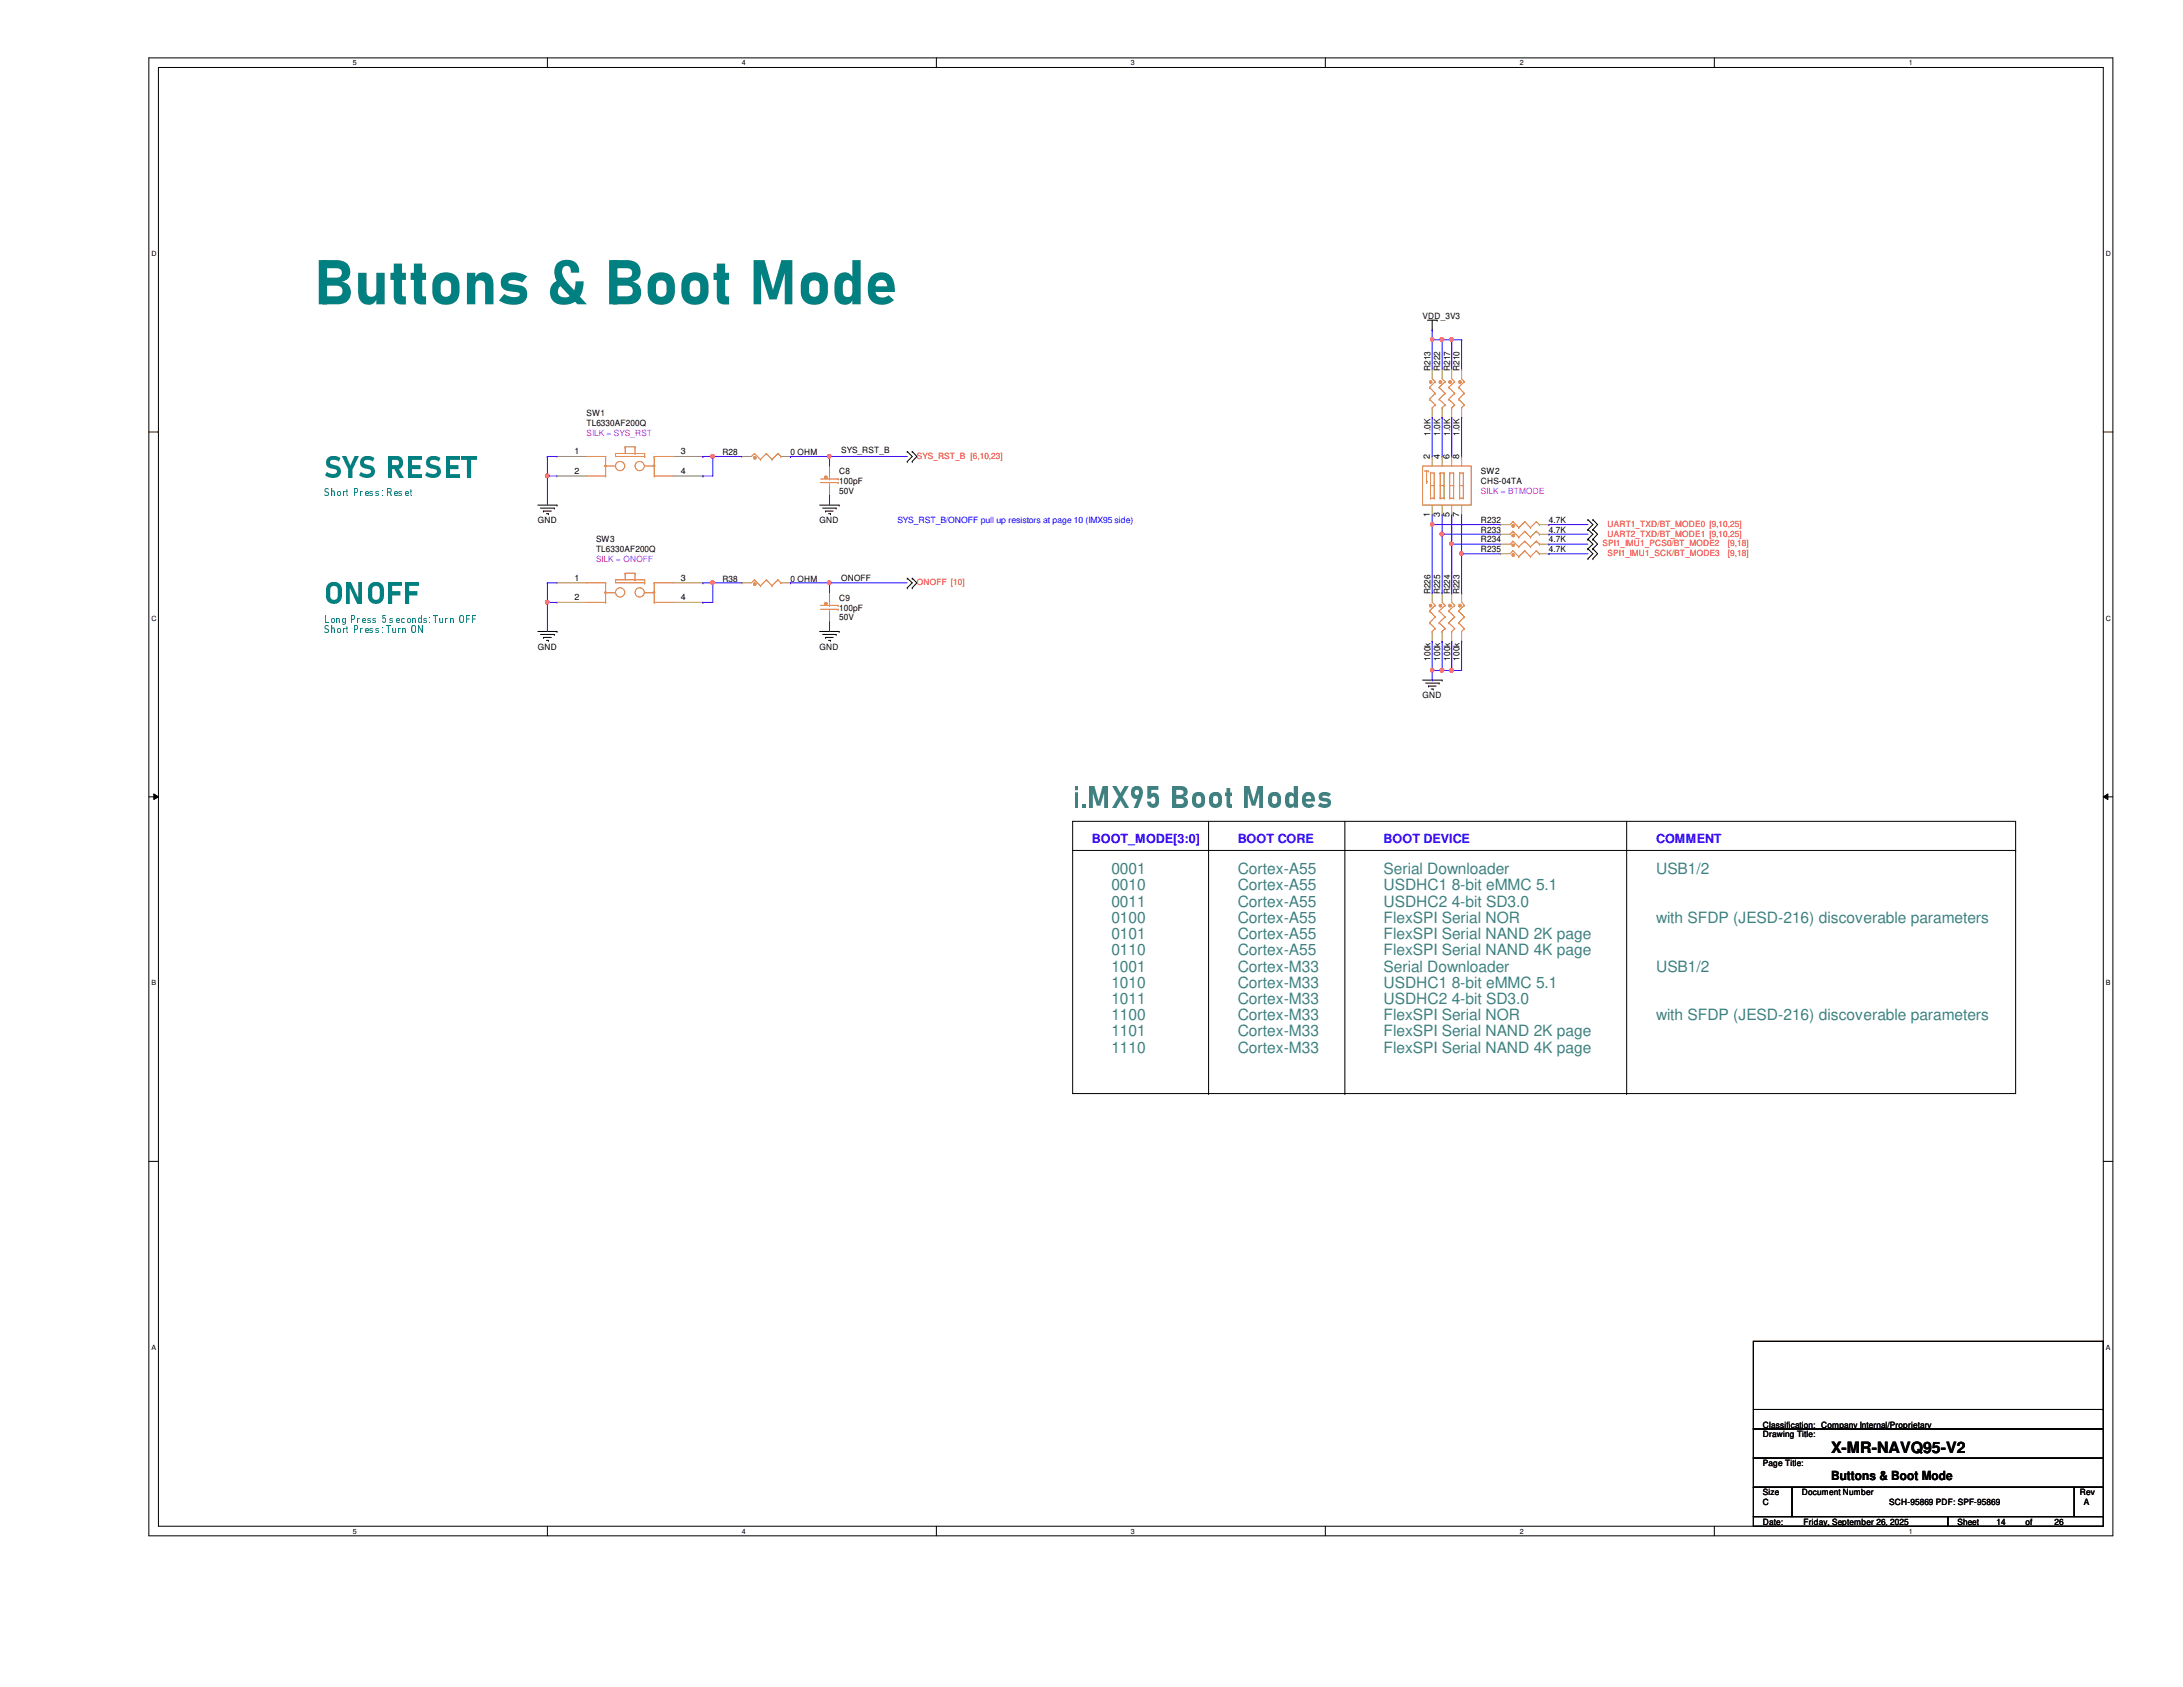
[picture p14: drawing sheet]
<svg xmlns="http://www.w3.org/2000/svg" width="279mm" height="216mm" viewBox="0 0 279 216" stroke-linecap="round" stroke-linejoin="round" font-family="sans-serif">
<defs><g id="words">
<text font-size="8" fill="#008080" x="40.2" y="38.9">Buttons &amp; Boot Mode</text>
<g font-size="4" fill="#008080">
<text x="41.4" y="61.1">SYS RESET</text>
<text x="41.4" y="77.3">ONOFF</text>
</g>
<text font-size="4" fill="#408080" x="137.3" y="103.4">i.MX95 Boot Modes</text>
<g font-size="2" fill="#408080">
<text x="142.2" y="111.9">0001</text>
<text x="142.2" y="114">0010</text>
<text x="158.4" y="111.9">Cortex-A55</text>
<text x="158.4" y="114">Cortex-A55</text>
<text x="177.1" y="111.9">Serial Downloader</text>
<text x="177.1" y="114">USDHC1 8-bit eMMC 5.1</text>
<text x="212" y="111.9">USB1/2</text>
<text x="142.2" y="116">0011</text>
<text x="142.2" y="118.1">0100</text>
<text x="158.4" y="116">Cortex-A55</text>
<text x="158.4" y="118.1">Cortex-A55</text>
<text x="177.1" y="116">USDHC2 4-bit SD3.0</text>
<text x="177.1" y="118.1">FlexSPI Serial NOR</text>
<text x="212" y="118.1">with SFDP (JESD-216) discoverable parameters</text>
<text x="142.2" y="120.2">0101</text>
<text x="142.2" y="122.3">0110</text>
<text x="142.2" y="124.3">1001</text>
<text x="158.4" y="120.2">Cortex-A55</text>
<text x="158.4" y="122.3">Cortex-A55</text>
<text x="158.4" y="124.3">Cortex-M33</text>
<text x="177.1" y="120.2">FlexSPI Serial NAND 2K page</text>
<text x="177.1" y="122.3">FlexSPI Serial NAND 4K page</text>
<text x="177.1" y="124.3">Serial Downloader</text>
<text x="212" y="124.3">USB1/2</text>
<text x="142.2" y="126.4">1010</text>
<text x="142.2" y="128.5">1011</text>
<text x="142.2" y="130.6">1100</text>
<text x="158.4" y="126.4">Cortex-M33</text>
<text x="158.4" y="128.5">Cortex-M33</text>
<text x="158.4" y="130.6">Cortex-M33</text>
<text x="177.1" y="126.4">USDHC1 8-bit eMMC 5.1</text>
<text x="177.1" y="128.5">USDHC2 4-bit SD3.0</text>
<text x="177.1" y="130.6">FlexSPI Serial NOR</text>
<text x="212" y="130.6">with SFDP (JESD-216) discoverable parameters</text>
<text x="142.2" y="132.6">1101</text>
<text x="142.2" y="134.7">1110</text>
<text x="158.4" y="132.6">Cortex-M33</text>
<text x="158.4" y="134.7">Cortex-M33</text>
<text x="177.1" y="132.6">FlexSPI Serial NAND 2K page</text>
<text x="177.1" y="134.7">FlexSPI Serial NAND 4K page</text>
</g>
<text font-size="2" x="234.4" y="186">X-MR-NAVQ95-V2</text>
<g font-size="1.6" fill="#00f">
<text x="139.7" y="107.9">BOOT_MODE[3:0]</text>
<text x="158.4" y="107.9">BOOT CORE</text>
<text x="177.1" y="107.9">BOOT DEVICE</text>
<text x="212" y="107.9">COMMENT</text>
</g>
<text font-size="1.6" x="234.4" y="189.4">Buttons &amp; Boot Mode</text>
<g font-size="1.3" fill="#008080">
<text x="41.4" y="63.5">Short Press: Reset</text>
<text x="41.4" y="79.7">Long Press 5 seconds: Turn OFF</text>
<text x="41.4" y="81">Short Press: Turn ON</text>
</g>
<g font-size="1.1">
<text x="182.1" y="40.8">VDD_3V3</text>
<text x="183.1" y="47.5" transform="rotate(-90 183.1 47.5)">R213</text>
<text x="184.3" y="47.5" transform="rotate(-90 184.3 47.5)">R222</text>
<text x="185.6" y="47.5" transform="rotate(-90 185.6 47.5)">R217</text>
<text x="186.8" y="47.5" transform="rotate(-90 186.8 47.5)">R210</text>
<text x="75.1" y="53.3">SW1</text>
<text x="73.5" y="58.1">1</text>
<text x="75.1" y="54.5">TL6330AF200Q</text>
<text x="87.1" y="58.1">3</text>
<text x="92.5" y="58.3">R28</text>
<text x="101.2" y="58.3">0 OHM</text>
<text x="107.7" y="58">SYS_RST_B</text>
<text x="183" y="58.8" transform="rotate(-90 183 58.8)">2</text>
<text x="183.1" y="55.8" transform="rotate(-90 183.1 55.8)">1.0K</text>
<text x="184.3" y="58.8" transform="rotate(-90 184.3 58.8)">4</text>
<text x="184.3" y="55.8" transform="rotate(-90 184.3 55.8)">1.0K</text>
<text x="185.5" y="58.8" transform="rotate(-90 185.5 58.8)">6</text>
<text x="185.6" y="55.8" transform="rotate(-90 185.6 55.8)">1.0K</text>
<text x="186.8" y="58.8" transform="rotate(-90 186.8 58.8)">8</text>
<text x="186.8" y="55.8" transform="rotate(-90 186.8 55.8)">1.0K</text>
<text x="73.5" y="60.6">2</text>
<text x="87.1" y="60.6">4</text>
<text x="107.4" y="60.7">C8</text>
<text x="107.4" y="62">100pF</text>
<text x="107.4" y="63.2">50V</text>
<text x="189.5" y="60.7">SW2</text>
<text x="189.5" y="62">CHS-04TA</text>
<text x="68.8" y="66.9">GND</text>
<text x="76.3" y="69.4">SW3</text>
<text x="76.3" y="70.7">TL6330AF200Q</text>
<text x="104.9" y="66.9">GND</text>
<text x="183" y="66.2" transform="rotate(-90 183 66.2)">1</text>
<text x="184.3" y="66.2" transform="rotate(-90 184.3 66.2)">3</text>
<text x="185.5" y="66.2" transform="rotate(-90 185.5 66.2)">5</text>
<text x="186.8" y="66.2" transform="rotate(-90 186.8 66.2)">7</text>
<text x="189.5" y="68.2">R233</text>
<text x="189.5" y="66.9">R232</text>
<text x="189.5" y="70.7">R235</text>
<text x="189.5" y="69.4">R234</text>
<text x="198.2" y="68.2">4.7K</text>
<text x="198.2" y="66.9">4.7K</text>
<text x="198.2" y="70.7">4.7K</text>
<text x="198.2" y="69.4">4.7K</text>
<text x="73.5" y="74.3">1</text>
<text x="73.5" y="76.8">2</text>
<text x="87.1" y="74.3">3</text>
<text x="87.1" y="76.8">4</text>
<text x="92.5" y="74.4">R38</text>
<text x="101.2" y="74.4">0 OHM</text>
<text x="107.4" y="76.9">C9</text>
<text x="107.7" y="74.3">ONOFF</text>
<text x="183.1" y="76.1" transform="rotate(-90 183.1 76.1)">R226</text>
<text x="184.3" y="76.1" transform="rotate(-90 184.3 76.1)">R225</text>
<text x="185.6" y="76.1" transform="rotate(-90 185.6 76.1)">R224</text>
<text x="186.8" y="76.1" transform="rotate(-90 186.8 76.1)">R223</text>
<text x="68.8" y="83.1">GND</text>
<text x="104.9" y="83.1">GND</text>
<text x="107.4" y="78.1">100pF</text>
<text x="107.4" y="79.4">50V</text>
<text x="182.1" y="89.4">GND</text>
<text x="183.1" y="84.5" transform="rotate(-90 183.1 84.5)">100k</text>
<text x="184.3" y="84.5" transform="rotate(-90 184.3 84.5)">100k</text>
<text x="185.6" y="84.5" transform="rotate(-90 185.6 84.5)">100k</text>
<text x="186.8" y="84.5" transform="rotate(-90 186.8 84.5)">100k</text>
<text x="225.6" y="183.9">Drawing Title:</text>
<text x="225.6" y="182.7">Classification: Company Internal/Proprietary</text>
<text x="225.6" y="187.7">Page Title:</text>
<text x="225.6" y="191.4">Size</text>
<text x="230.6" y="191.4">Document Number</text>
<text x="266.2" y="191.4">Rev</text>
<text x="225.6" y="195.2">Date:</text>
<text x="225.6" y="192.7">C</text>
<text x="230.8" y="195.2">Friday, September 26, 2025</text>
<text x="241.8" y="192.7">SCH-95869 PDF: SPF-95869</text>
<text x="250.5" y="195.2">Sheet</text>
<text x="255.5" y="195.2">14</text>
<text x="259.2" y="195.2">of</text>
<text x="263" y="195.2">26</text>
<text x="266.7" y="192.7">A</text>
</g>
<g font-size="1.1" fill="#f0f">
<text x="75.1" y="55.8">SILK = SYS_RST</text>
<text x="189.5" y="63.2">SILK = BTMODE</text>
<text x="76.3" y="71.9">SILK = ONOFF</text>
</g>
<g font-size="1.1" fill="#f00">
<text x="117.3" y="58.7">SYS_RST_B [6,10,23]</text>
<text x="205.1" y="69.9">SPI1_IMU1_PCS0/BT_MODE2</text>
<text x="205.7" y="71.2">SPI1_IMU1_SCK/BT_MODE3</text>
<text x="205.7" y="68.7">UART2_TXD/BT_MODE1 [9,10,25]</text>
<text x="205.7" y="67.4">UART1_TXD/BT_MODE0 [9,10,25]</text>
<text x="221.1" y="71.2">[9,18]</text>
<text x="221.1" y="69.9">[9,18]</text>
<text x="117.3" y="74.9">ONOFF [10]</text>
</g>
<text font-size="1.1" fill="#00f" x="114.9" y="66.9">SYS_RST_B/ONOFF pull up resistors at page 10 (IMX95 side)</text>
<g font-size=".9">
<text x="45.2" y="8.3">5</text>
<text x="95" y="8.3">4</text>
<text x="144.7" y="8.3">3</text>
<text x="194.5" y="8.3">2</text>
<text x="244.3" y="8.3">1</text>
<text x="19.4" y="32.8">D</text>
<text x="269.5" y="32.8">D</text>
<text x="19.4" y="79.4">C</text>
<text x="269.5" y="79.4">C</text>
<text x="19.4" y="126.1">B</text>
<text x="269.5" y="126.1">B</text>
<text x="19.4" y="172.8">A</text>
<text x="269.5" y="172.8">A</text>
<text x="45.2" y="196.3">5</text>
<text x="95" y="196.3">4</text>
<text x="144.7" y="196.3">3</text>
<text x="194.5" y="196.3">2</text>
<text x="244.3" y="196.3">1</text>
</g>
</g></defs>
<path d="M19.1 7.4h251.3v189.2h-251.3zM20.3 8.6h248.9v186.7h-248.9z" fill="none" stroke="#000" stroke-width=".13"/>
<g fill="#fff">
<path d="M45.2 7.5h.5v1.1h-.5z"/>
<path d="M45.2 195.5h.5v1h-.5z"/>
</g>
<path d="M70.1 7.4v1.2M70.1 195.3v1.3" fill="none" stroke="#000" stroke-width=".13"/>
<g fill="#fff">
<path d="M95 7.5h.5v1.1h-.5z"/>
<path d="M95 195.5h.5v1h-.5z"/>
</g>
<path d="M119.8 7.4v1.2M119.8 195.3v1.3" fill="none" stroke="#000" stroke-width=".13"/>
<g fill="#fff">
<path d="M144.7 7.5h.5v1.1h-.5z"/>
<path d="M144.7 195.5h.5v1h-.5z"/>
</g>
<path d="M169.6 7.4v1.2M169.6 195.3v1.3" fill="none" stroke="#000" stroke-width=".13"/>
<g fill="#fff">
<path d="M194.5 7.5h.5v1.1h-.5z"/>
<path d="M194.5 195.5h.5v1h-.5z"/>
</g>
<path d="M219.4 7.4v1.2M219.4 195.3v1.3" fill="none" stroke="#000" stroke-width=".13"/>
<g fill="#fff">
<path d="M244.3 7.5h.5v1.1h-.5z"/>
<path d="M244.3 195.5h.5v1h-.5z"/>
<path d="M19.4 32h.6v1h-.6z"/>
<path d="M269.5 32h.7v1h-.7z"/>
<path d="M19.4 78.6h.6v1h-.6z"/>
<path d="M269.5 78.6h.7v1h-.7z"/>
</g>
<path d="M19.1 55.3h1.2M269.2 55.3h1.2" fill="none" stroke="#000" stroke-width=".13"/>
<g fill="#fff">
<path d="M19.4 125.3h.6v1h-.6z"/>
<path d="M269.5 125.3h.6v1h-.6z"/>
</g>
<path d="M19.1 102h1.2M19.7 101.6l.6 .4-.6 .3zM269.2 102l.6-.4v.7zM269.2 102h1.2" fill="none" stroke="#000" stroke-width=".13"/>
<path d="M19.7 101.6l.6 .4-.6 .3zM269.2 102l.6-.4v.7z" fill="#000"/>
<g fill="#fff">
<path d="M19.4 172h.5v1h-.5z"/>
<path d="M269.5 172h.6v1h-.6z"/>
</g>
<g fill="none" stroke="#000" stroke-width=".13">
<path d="M116.1 59.1h.1M116.1 57.8h.1M116.1 57.8l.7 .6-.7 .7M116.8 59.1h.1M116.8 57.8h.1M116.8 57.8l.5 .6-.5 .7M182.7 41h1.2M183.3 42.2h.1M183.3 41v1.2M183.9 41h.1M68.8 64.6h2.5M69.2 65h1.8"/>
<path d="M69.6 65.4h.1M69.6 65.4h1M69.9 65.7h.3M70.2 65.7h.1M71 65h.1M71.3 64.6h.1M104.9 64.6h2.5M105.3 65h1.7M105.7 65.4h.1M105.7 65.4h.9M106 65.7h.3M106.3 65.7h.1"/>
<path d="M107 65h.1M107.4 64.6h.1M116.1 75.2h.1M116.1 74h.1M116.1 74l.7 .6-.7 .6M116.8 75.2h.1M116.8 74h.1M116.8 74l.5 .6-.5 .6M203.2 71.5h.1M203.2 70.2h.1M203.2 69h.1M203.2 67.8h.1"/>
<path d="M203.2 66.5h.1M203.2 70.2l.7 .7-.7 .6M203.2 69l.7 .6-.7 .6M203.2 67.8l.7 .6-.7 .6M203.2 66.5l.7 .6-.7 .7M203.9 71.5h.1M203.9 70.2h.1M203.9 69h.1M203.9 67.8h.1M203.9 66.5h.1M203.9 70.2l.6 .7-.6 .6M203.9 69l.6 .6-.6 .6"/>
<path d="M203.9 67.8l.6 .6-.6 .6M203.9 66.5l.6 .6-.6 .7M68.8 80.8h2.5M69.2 81.2h1.8M69.6 81.6h.1M69.6 81.6h1M69.9 82h.3M70.2 82h.1M71 81.2h.1M71.3 80.8h.1M104.9 80.8h2.5M105.3 81.2h1.7"/>
<path d="M105.7 81.6h.1M105.7 81.6h.9M106 82h.3M106.3 82h.1M107 81.2h.1M107.4 80.8h.1M182.1 87h2.5M182.5 87.4h1.7M182.8 87.8h.1M182.8 87.8h1M183.2 88.2h.2M183.4 88.2h.1"/>
<path d="M184.2 87.4h.1M184.6 87h.1M137.3 105.1h120.7v34.9h-120.7zM137.3 108.8h120.7M154.7 105.1v34.9M172.1 105.1v34.9M208.2 105.1v34.9M258 108.8h.1M154.7 140h.1M172.1 140h.1M208.2 140h.1M19.1 148.6h1.2"/>
<path d="M269.2 148.6h1.2M224.4 171.7h44.8v11.2h-44.8zM224.4 182.9h44.8v3.7h-44.8zM224.4 186.6h44.8v3.7h-44.8zM224.4 190.3h5v3.8h-5zM224.4 194.1h24.9v1.2h-24.9zM224.4 180.4h44.8M229.4 190.3h36.1v3.8h-36.1zM249.3 194.1h19.9v1.2h-19.9zM265.5 190.3h3.7v3.8h-3.7zM269.2 180.4h.1"/>
</g>
<path d="M186.7 78.2h.1M186.7 79.7h.1M186.7 78.2l.7 .8M186.7 79.7l.7 .7M187.1 77.1l.3 .4M187.4 77.5h.1M187.4 79h.1M187.4 77.5l-.7 .7M187.4 79l-.7 .7M187.1 80.8h.1M187.4 80.4h.1M187.4 80.4l-.3 .4" fill="none" stroke="#cc8006" stroke-width=".13"/>
<path d="M186.7 77.4h.3v.2h-.3z" fill-rule="evenodd" fill="#cc8006"/>
<g fill="none" stroke="#cc8006" stroke-width=".13">
<path d="M96.6 58h.1M96.6 58l-.4 .4M96.6 58l.7 .8M97.3 58.8h.1M98.1 58h.1M98.1 58l-.8 .8M98.1 58l.7 .8M98.8 58.8h.1M99.6 58h.1M99.6 58l-.8 .8M99.6 58l.3 .4M99.9 58.4h.1"/>
<path d="M186.7 77.4h.3v.2h-.3z"/>
</g>
<path d="M187.1 75.9h.1M187.1 75.9v1.2M187.1 82.1h.1M187.1 80.8v1.3" fill="none" stroke="#a84" stroke-width=".13"/>
<path d="M96.5 58.5h.2v.2h-.2z" fill-rule="evenodd" fill="#cc8006"/>
<g fill="none" stroke="#cc8006" stroke-width=".13">
<path d="M96.5 58.5h.2v.2h-.2zM186.7 49.6h.1M186.7 51.1h.1M186.7 49.6l.7 .7M186.7 51.1l.7 .7M187.1 52.2h.1M187.1 48.5l.3 .4M187.4 48.9h.1M187.4 50.3h.1M187.4 51.8h.1M187.4 48.9l-.7 .7M187.4 50.3l-.7 .8"/>
<path d="M187.4 51.8l-.3 .4"/>
</g>
<path d="M95 58.4h.1M95 58.4h1.2M99.9 58.4h1.3M101.2 58.4h.1" fill="none" stroke="#a84" stroke-width=".13"/>
<path d="M186.7 48.8h.3v.2h-.3z" fill-rule="evenodd" fill="#cc8006"/>
<g fill="none" stroke="#cc8006" stroke-width=".13">
<path d="M186.7 48.8h.3v.2h-.3zM193.6 68h.1M193.6 68l-.3 .4M193.6 68l.8 .7M194.4 68.7h.1M195.2 68h.1M195.2 68l-.8 .7M195.2 68l.7 .7M195.9 68.7h.1M196.6 68h.1M196.6 68l-.7 .7M196.6 68l.4 .4"/>
<path d="M197 68.4h.1"/>
</g>
<path d="M187.1 47.2h.1M187.1 53.4h.1M187.1 47.2v1.3M187.1 52.2v1.2" fill="none" stroke="#a84" stroke-width=".13"/>
<path d="M193.5 68.4h.3v.3h-.3z" fill-rule="evenodd" fill="#cc8006"/>
<path d="M105 78h2.3M105 77.5h2.3M106.2 78h.1M106.2 78v.3M107.3 78h.1M107.3 77.5h.1M193.5 68.4h.3v.3h-.3z" fill="none" stroke="#cc8006" stroke-width=".13"/>
<path d="M192 68.4h.1M192 68.4h1.3M197 68.4h1.2M198.2 68.4h.1" fill="none" stroke="#a84" stroke-width=".13"/>
<path d="M105.6 77.1h.2v.3h-.2z" fill-rule="evenodd" fill="#cc8006"/>
<g fill="none" stroke="#cc8006" stroke-width=".13">
<path d="M182.1 59.6h6.2v5h-6.2zM105 61.8h2.3M105 61.3h2.3M105.6 77.1h.2v.3h-.2zM106.2 77.5h.1M106.2 61.8h.1M106.2 61.8v.3M106.2 77.1v.4M107.3 61.8h.1M107.3 61.3h.1M182.3 60.3h.5M182.6 61.8h.1"/>
<path d="M182.6 60.3h.1M182.6 60.3v1.5M182.7 61.6l-.1 .2M182.8 60.3h.1M183.1 60.5h.1M183.1 63.8h.1M183.1 60.5v3.3M183.1 60.5h.5M183.1 63.8h.5M183.1 62.1h.5M183.6 60.5h.1M183.6 63.8h.1"/>
<path d="M183.6 62.1h.1M183.6 60.5v3.3M184.3 60.5h.1M184.3 63.8h.1M184.3 60.5h.5M184.3 63.8h.5M184.3 62.1h.5M184.3 60.5v3.3M184.8 60.5h.1M184.8 63.8h.1M184.8 62.1h.1M184.8 60.5v3.3"/>
<path d="M185.5 60.5h.1M185.5 63.8h.1M185.5 60.5h.6M185.5 63.8h.6M185.5 62.1h.6M185.5 60.5v3.3M186.1 60.5h.1M186.1 63.8h.1M186.1 62.1h.1M186.1 60.5v3.3M186.8 60.5h.1M186.8 63.8h.1"/>
<path d="M186.8 60.5h.5M186.8 63.8h.5M186.8 62.1h.5M186.8 60.5v3.3M187.3 60.5h.1M187.3 63.8h.1M187.3 62.1h.1M187.3 60.5v3.3"/>
</g>
<g fill="none" stroke="#a84" stroke-width=".13">
<path d="M183.3 58.4h.1M183.3 58.4v1.2M184.6 58.4h.1M184.6 58.4v1.2M185.8 58.4h.1M185.8 58.4v1.2M187.1 58.4h.1M187.1 58.4v1.2M106.2 75.9h.1M106.2 79.6h.1M106.2 75.9v1.2M106.2 78.3v1.3"/>
<path d="M183.3 65.9h.1M183.3 64.6v1.3M184.6 65.9h.1M184.6 64.6v1.3M185.8 65.9h.1M185.8 64.6v1.3M187.1 65.9h.1M187.1 64.6v1.3"/>
</g>
<path d="M105.6 61h.2v.2h-.2z" fill-rule="evenodd" fill="#cc8006"/>
<g fill="none" stroke="#cc8006" stroke-width=".13">
<path d="M105.6 61h.2v.2h-.2zM106.2 61.3h.1M106.2 60.9v.4M193.6 66.8h.1M193.6 66.8l-.3 .3M193.6 66.8l.8 .7M194.4 67.5h.1M195.2 66.8h.1M195.2 66.8l-.8 .7M195.2 66.8l.7 .7M195.9 67.5h.1M196.6 66.8h.1"/>
<path d="M196.6 66.8l-.7 .7M196.6 66.8l.4 .3M197 67.1h.1"/>
</g>
<path d="M106.2 59.6h.1M106.2 59.6v1.3M106.2 63.4h.1M106.2 62.1v1.3" fill="none" stroke="#a84" stroke-width=".13"/>
<path d="M193.5 67.2h.3v.2h-.3z" fill-rule="evenodd" fill="#cc8006"/>
<g fill="none" stroke="#cc8006" stroke-width=".13">
<path d="M193.5 67.2h.3v.2h-.3zM193.6 70.5h.1M193.6 70.5l-.3 .4M193.6 70.5l.8 .7M194.4 71.2h.1M195.2 70.5h.1M195.2 70.5l-.8 .7M195.2 70.5l.7 .7M195.9 71.2h.1M196.6 70.5h.1M196.6 70.5l-.7 .7M196.6 70.5l.4 .4"/>
<path d="M197 70.9h.1"/>
</g>
<path d="M192 67.1h.1M192 67.1h1.3M197 67.1h1.2M198.2 67.1h.1" fill="none" stroke="#a84" stroke-width=".13"/>
<path d="M193.5 70.9h.3v.3h-.3z" fill-rule="evenodd" fill="#cc8006"/>
<g fill="none" stroke="#cc8006" stroke-width=".13">
<path d="M75.1 74.6h2.4M75.1 77.1h2.4M77.5 74.6h.1M77.5 77.1h.1M77.5 74.6v2.5M77.5 75.9h1.3M78.8 75.9h.1M78.8 74.2h.1M78.8 74.2v.4h3.7M78.8 74.2h3.7M80 73.4h.1M80 73.4v.8"/>
<path d="M80 73.4h1.3M81.3 73.4h.1M81.3 74.2h.1M81.3 73.4v.8M82.5 74.6h.1M82.5 74.2h.1M82.5 75.9h1.2M82.5 74.2v.4M83.7 74.6h.1M83.7 77.1h.1M83.7 75.9h.1M83.7 74.6h2.5"/>
<path d="M83.7 77.1h2.5M83.7 74.6v2.5M193.5 70.9h.3v.3h-.3z"/>
<circle cx="79.4" cy="75.8" r=".59"/>
<circle cx="81.9" cy="75.8" r=".59"/>
</g>
<path d="M192 70.9h.1M192 70.9h1.3M197 70.9h1.2M198.2 70.9h.1" fill="none" stroke="#a84" stroke-width=".13"/>
<path d="M77.4 75.8h.1v.1h-.1z" fill-rule="evenodd" fill="#cc8006"/>
<path d="M77.4 75.8h.1v.1h-.1z" fill="none" stroke="#cc8006" stroke-width=".13"/>
<path d="M83.6 75.8h.2v.1h-.2z" fill-rule="evenodd" fill="#cc8006"/>
<g fill="none" stroke="#cc8006" stroke-width=".13">
<path d="M83.6 75.8h.2v.1h-.2zM183 78.2h.1M183 79.7h.1M183 78.2l.7 .8M183 79.7l.7 .7M183.3 77.1l.4 .4M183.7 77.5h.1M183.7 79h.1M183.7 77.5l-.7 .7M183.7 79l-.7 .7M183.3 80.8h.1M183.7 80.4h.1"/>
<path d="M183.7 80.4l-.4 .4"/>
</g>
<path d="M71.3 74.6h.1M71.3 77.1h.1M71.3 74.6h3.8M71.3 77.1h3.8M86.2 74.6h3.8M86.2 77.1h3.8M90 74.6h.1M90 77.1h.1" fill="none" stroke="#a84" stroke-width=".13"/>
<path d="M183 77.4h.2v.2h-.2z" fill-rule="evenodd" fill="#cc8006"/>
<g fill="none" stroke="#cc8006" stroke-width=".13">
<path d="M183 49.6h.1M183 51.1h.1M183 49.6l.7 .7M183 51.1l.7 .7M183.3 52.2h.1M183.3 48.5l.4 .4M183.7 48.9h.1M183.7 50.3h.1M183.7 51.8h.1M183.7 48.9l-.7 .7M183.7 50.3l-.7 .8M183.7 51.8l-.4 .4"/>
<path d="M183 77.4h.2v.2h-.2z"/>
</g>
<path d="M183.3 75.9h.1M183.3 75.9v1.2M183.3 82.1h.1M183.3 80.8v1.3" fill="none" stroke="#a84" stroke-width=".13"/>
<path d="M183 48.8h.2v.2h-.2z" fill-rule="evenodd" fill="#cc8006"/>
<g fill="none" stroke="#cc8006" stroke-width=".13">
<path d="M183 48.8h.2v.2h-.2zM193.6 69.3h.1M193.6 69.3l-.3 .3M193.6 69.3l.8 .7M194.4 70h.1M195.2 69.3h.1M195.2 69.3l-.8 .7M195.2 69.3l.7 .7M195.9 70h.1M196.6 69.3h.1M196.6 69.3l-.7 .7M196.6 69.3l.4 .3"/>
<path d="M197 69.6h.1"/>
</g>
<path d="M183.3 47.2h.1M183.3 53.4h.1M183.3 47.2v1.3M183.3 52.2v1.2" fill="none" stroke="#a84" stroke-width=".13"/>
<path d="M193.5 69.7h.3v.2h-.3z" fill-rule="evenodd" fill="#cc8006"/>
<g fill="none" stroke="#cc8006" stroke-width=".13">
<path d="M184.2 78.2h.1M184.2 79.7h.1M184.2 78.2l.8 .8M184.2 79.7l.8 .7M184.6 77.1l.4 .4M185 77.5h.1M185 79h.1M185 77.5l-.8 .7M185 79l-.8 .7M193.5 69.7h.3v.2h-.3zM184.6 80.8h.1M185 80.4h.1"/>
<path d="M185 80.4l-.4 .4"/>
</g>
<path d="M192 69.6h.1M192 69.6h1.3M197 69.6h1.2M198.2 69.6h.1" fill="none" stroke="#a84" stroke-width=".13"/>
<path d="M184.2 77.4h.3v.2h-.3z" fill-rule="evenodd" fill="#cc8006"/>
<g fill="none" stroke="#cc8006" stroke-width=".13">
<path d="M96.6 74.2h.1M96.6 74.2l-.4 .4M96.6 74.2l.7 .8M97.3 75h.1M98.1 74.2h.1M98.1 74.2l-.8 .8M98.1 74.2l.7 .8M98.8 75h.1M99.6 74.2h.1M99.6 74.2l-.8 .8M99.6 74.2l.3 .4M99.9 74.6h.1"/>
<path d="M184.2 77.4h.3v.2h-.3z"/>
</g>
<path d="M184.6 75.9h.1M184.6 75.9v1.2M184.6 82.1h.1M184.6 80.8v1.3" fill="none" stroke="#a84" stroke-width=".13"/>
<path d="M96.5 74.6h.2v.3h-.2z" fill-rule="evenodd" fill="#cc8006"/>
<g fill="none" stroke="#cc8006" stroke-width=".13">
<path d="M184.2 49.6h.1M184.2 51.1h.1M184.2 49.6l.8 .7M184.2 51.1l.8 .7M184.6 52.2h.1M184.6 48.5l.4 .4M185 48.9h.1M185 50.3h.1M185 51.8h.1M185 48.9l-.8 .7M185 50.3l-.8 .8M185 51.8l-.4 .4"/>
<path d="M96.5 74.6h.2v.3h-.2z"/>
</g>
<path d="M95 74.6h.1M95 74.6h1.2M99.9 74.6h1.3M101.2 74.6h.1" fill="none" stroke="#a84" stroke-width=".13"/>
<path d="M184.2 48.8h.3v.2h-.3z" fill-rule="evenodd" fill="#cc8006"/>
<g fill="none" stroke="#cc8006" stroke-width=".13">
<path d="M184.2 48.8h.3v.2h-.3zM185.4 78.2h.1M185.4 79.7h.1M185.4 78.2l.8 .8M185.4 79.7l.8 .7M185.8 77.1l.4 .4M186.2 77.5h.1M186.2 79h.1M186.2 77.5l-.8 .7M186.2 79l-.8 .7M185.8 80.8h.1M186.2 80.4h.1"/>
<path d="M186.2 80.4l-.4 .4"/>
</g>
<path d="M184.6 47.2h.1M184.6 53.4h.1M184.6 47.2v1.3M184.6 52.2v1.2" fill="none" stroke="#a84" stroke-width=".13"/>
<path d="M185.5 77.4h.2v.2h-.2z" fill-rule="evenodd" fill="#cc8006"/>
<g fill="none" stroke="#cc8006" stroke-width=".13">
<path d="M75.1 58.4h2.4M77.5 58.4h.1M77.5 58.4v2.5M77.5 59.6h1.3M78.8 59.6h.1M78.8 58h.1M78.8 58v.4h3.7M78.8 58h3.7M80 57.2h.1M80 57.2v.8M80 57.2h1.3M81.3 57.2h.1"/>
<path d="M81.3 58h.1M81.3 57.2v.8M82.5 58.4h.1M82.5 58h.1M82.5 59.6h1.2M82.5 58v.4M83.7 58.4h.1M83.7 59.6h.1M83.7 58.4h2.5M83.7 58.4v2.5M75.1 60.9h2.4M77.5 60.9h.1"/>
<path d="M83.7 60.9h.1M83.7 60.9h2.5M185.5 77.4h.2v.2h-.2z"/>
<circle cx="79.4" cy="59.6" r=".59"/>
<circle cx="81.9" cy="59.6" r=".59"/>
</g>
<path d="M185.8 75.9h.1M185.8 75.9v1.2M185.8 82.1h.1M185.8 80.8v1.3" fill="none" stroke="#a84" stroke-width=".13"/>
<path d="M77.4 59.5h.1v.2h-.1z" fill-rule="evenodd" fill="#cc8006"/>
<path d="M77.4 59.5h.1v.2h-.1z" fill="none" stroke="#cc8006" stroke-width=".13"/>
<path d="M83.6 59.5h.2v.2h-.2z" fill-rule="evenodd" fill="#cc8006"/>
<g fill="none" stroke="#cc8006" stroke-width=".13">
<path d="M83.6 59.5h.2v.2h-.2zM185.4 49.6h.1M185.4 51.1h.1M185.4 49.6l.8 .7M185.4 51.1l.8 .7M185.8 52.2h.1M185.8 48.5l.4 .4M186.2 48.9h.1M186.2 50.3h.1M186.2 51.8h.1M186.2 48.9l-.8 .7M186.2 50.3l-.8 .8"/>
<path d="M186.2 51.8l-.4 .4"/>
</g>
<path d="M71.3 58.4h.1M71.3 58.4h3.8M86.2 58.4h3.8M90 58.4h.1M71.3 60.9h.1M71.3 60.9h3.8M86.2 60.9h3.8M90 60.9h.1" fill="none" stroke="#a84" stroke-width=".13"/>
<path d="M185.5 48.8h.2v.2h-.2z" fill-rule="evenodd" fill="#cc8006"/>
<path d="M185.5 48.8h.2v.2h-.2z" fill="none" stroke="#cc8006" stroke-width=".13"/>
<path d="M185.8 47.2h.1M185.8 53.4h.1M185.8 47.2v1.3M185.8 52.2v1.2" fill="none" stroke="#a84" stroke-width=".13"/>
<path d="M183.3 53.4h.1M183.3 53.4v5M184.6 53.4h.1M184.6 53.4v5M185.8 53.4h.1M185.8 53.4v5M187.1 53.4h.1M187.1 53.4v5M183.3 67.1h.1M183.3 65.9v1.2M184.6 68.4h.1M184.6 65.9v2.5" fill="none" stroke="#4200ff" stroke-width=".13"/>
<path d="M184.4 68.2h.3l.1 .1-.1 .2-.2 .1-.1-.1z" fill-rule="evenodd" fill="#f00"/>
<path d="M184.4 68.2h.3l.1 .1-.1 .2-.2 .1-.1-.1z" fill="none" stroke="#f00" stroke-width=".13"/>
<path d="M185.8 69.6h.1M185.8 65.9v3.7" fill="none" stroke="#4200ff" stroke-width=".13"/>
<path d="M185.6 69.4h.3l.1 .2-.1 .1-.1 .1-.2-.1z" fill-rule="evenodd" fill="#f00"/>
<path d="M185.6 69.4h.3l.1 .2-.1 .1-.1 .1-.2-.1z" fill="none" stroke="#f00" stroke-width=".13"/>
<path d="M187.1 70.9h.1M187.1 65.9v5" fill="none" stroke="#4200ff" stroke-width=".13"/>
<path d="M186.9 70.7h.3v.1v.2l-.2 .1-.1-.1z" fill-rule="evenodd" fill="#f00"/>
<path d="M186.9 70.7h.3v.1v.2l-.2 .1-.1-.1z" fill="none" stroke="#f00" stroke-width=".13"/>
<path d="M183.3 75.9h.1M183.3 67.1v8.8" fill="none" stroke="#4200ff" stroke-width=".13"/>
<path d="M183.1 66.9h.3l.1 .2-.1 .2-.1 .1-.2-.1z" fill-rule="evenodd" fill="#f00"/>
<path d="M183.1 66.9h.3l.1 .2-.1 .2-.1 .1-.2-.1z" fill="none" stroke="#f00" stroke-width=".13"/>
<path d="M184.6 75.9h.1M184.6 68.4v7.5M198.2 70.9h.1M198.2 69.6h.1M198.2 68.4h.1M198.2 67.1h.1M198.2 70.9h5M198.2 69.6h5M198.2 68.4h5M198.2 67.1h5M183.3 82.1h.1M183.3 82.1v3.7" fill="none" stroke="#4200ff" stroke-width=".13"/>
<path d="M183.1 85.6h.3l.1 .2-.1 .1-.1 .1-.2-.1z" fill-rule="evenodd" fill="#f00"/>
<path d="M183.1 85.6h.3l.1 .2-.1 .1-.1 .1-.2-.1z" fill="none" stroke="#f00" stroke-width=".13"/>
<path d="M183.3 85.8h.1M184.6 82.1h.1M184.6 85.8h.1M184.6 82.1v3.7M185.8 82.1h.1M185.8 82.1v3.7h-2.5M187.1 82.1h.1M187.1 82.1v3.7" fill="none" stroke="#4200ff" stroke-width=".13"/>
<path d="M185.6 85.6h.3l.1 .2-.1 .1-.1 .1-.2-.1z" fill-rule="evenodd" fill="#f00"/>
<path d="M185.6 85.6h.3l.1 .2-.1 .1-.1 .1-.2-.1z" fill="none" stroke="#f00" stroke-width=".13"/>
<path d="M184.4 85.6h.3l.1 .2-.1 .1-.2 .1-.1-.1z" fill-rule="evenodd" fill="#f00"/>
<path d="M184.4 85.6h.3l.1 .2-.1 .1-.2 .1-.1-.1z" fill="none" stroke="#f00" stroke-width=".13"/>
<path d="M183.3 42.2h.1M183.3 43.5h.1M183.3 42.2v1.3M183.3 43.5h1.3M184.6 43.5h.1M184.6 43.5v3.7M183.3 87h.1M183.3 85.8v1.2M185.8 85.8h.1M185.8 85.8h1.3" fill="none" stroke="#4200ff" stroke-width=".13"/>
<path d="M184.4 43.3h.3l.1 .1-.1 .2-.2 .1-.1-.1z" fill-rule="evenodd" fill="#f00"/>
<path d="M184.4 43.3h.3l.1 .1-.1 .2-.2 .1-.1-.1z" fill="none" stroke="#f00" stroke-width=".13"/>
<path d="M183.3 43.5h.1M183.3 43.5v3.7" fill="none" stroke="#4200ff" stroke-width=".13"/>
<path d="M183.1 43.3h.3l.1 .1-.1 .2-.1 .1-.2-.1z" fill-rule="evenodd" fill="#f00"/>
<path d="M183.1 43.3h.3l.1 .1-.1 .2-.1 .1-.2-.1z" fill="none" stroke="#f00" stroke-width=".13"/>
<path d="M184.6 43.5h.1M184.6 43.5h1.2M185.8 43.5h.1M185.8 43.5v3.7" fill="none" stroke="#4200ff" stroke-width=".13"/>
<path d="M185.6 43.3h.3l.1 .1-.1 .2-.1 .1-.2-.1z" fill-rule="evenodd" fill="#f00"/>
<path d="M185.6 43.3h.3l.1 .1-.1 .2-.1 .1-.2-.1z" fill="none" stroke="#f00" stroke-width=".13"/>
<path d="M70.1 58.4h.1M70.1 58.4h1.2M70.1 58.4v2.5M185.8 43.5h.1M185.8 43.5h1.3M187.1 43.5h.1M187.1 43.5v3.7" fill="none" stroke="#4200ff" stroke-width=".13"/>
<path d="M69.9 60.7h.3l.1 .2-.1 .1-.2 .1-.1-.1z" fill-rule="evenodd" fill="#f00"/>
<path d="M69.9 60.7h.3l.1 .2-.1 .1-.2 .1-.1-.1z" fill="none" stroke="#f00" stroke-width=".13"/>
<path d="M90 58.4h.1M90 58.4h5M91.2 58.4h.1" fill="none" stroke="#4200ff" stroke-width=".13"/>
<path d="M91 58.2h.4v.2v.2h-.2h-.2z" fill-rule="evenodd" fill="#f00"/>
<path d="M91 58.2h.4v.2v.2h-.2h-.2z" fill="none" stroke="#f00" stroke-width=".13"/>
<g fill="none" stroke="#4200ff" stroke-width=".13">
<path d="M91.2 58.4h.1M91.2 58.4v2.5h-1.2M101.2 58.4h.1M101.2 58.4h5M70.1 60.9h.1M70.1 74.6h.1M70.1 60.9h1.2M70.1 74.6v2.5M70.1 74.6h1.2M90 60.9h.1M90 74.6h.1M90 74.6h5"/>
<path d="M91.2 74.6h.1"/>
</g>
<path d="M91 74.4h.4v.1v.2l-.2 .1-.2-.1z" fill-rule="evenodd" fill="#f00"/>
<path d="M91 74.4h.4v.1v.2l-.2 .1-.2-.1z" fill="none" stroke="#f00" stroke-width=".13"/>
<path d="M70.1 77.1h.1M70.1 77.1h1.2M70.1 77.1v3.7M91.2 74.6h.1M91.2 74.6v2.5M101.2 74.6h.1M101.2 74.6h5M106.2 74.6h.1M106.2 74.6v1.3" fill="none" stroke="#4200ff" stroke-width=".13"/>
<path d="M69.9 76.9h.3l.1 .1-.1 .2-.2 .1-.1-.1z" fill-rule="evenodd" fill="#f00"/>
<path d="M69.9 76.9h.3l.1 .1-.1 .2-.2 .1-.1-.1z" fill="none" stroke="#f00" stroke-width=".13"/>
<path d="M106.2 58.4h.1M106.2 58.4v1.2M106.2 58.4h9.9M70.1 60.9h.1M70.1 60.9v3.7M90 77.1h.1M90 77.1h1.2" fill="none" stroke="#4200ff" stroke-width=".13"/>
<path d="M106 58.2h.3v.2v.2h-.2h-.1z" fill-rule="evenodd" fill="#f00"/>
<path d="M106 58.2h.3v.2v.2h-.2h-.1z" fill="none" stroke="#f00" stroke-width=".13"/>
<path d="M106.2 74.6h.1M106.2 74.6h9.9" fill="none" stroke="#4200ff" stroke-width=".13"/>
<path d="M106 74.4h.3v.1v.2l-.2 .1-.1-.1z" fill-rule="evenodd" fill="#f00"/>
<path d="M106 74.4h.3v.1v.2l-.2 .1-.1-.1z" fill="none" stroke="#f00" stroke-width=".13"/>
<g fill="none" stroke="#4200ff" stroke-width=".13">
<path d="M106.2 63.4h.1M106.2 79.6h.1M106.2 63.4v1.2M106.2 79.6v1.2M183.3 67.1h.1M183.3 67.1h8.7M184.6 68.4h.1M184.6 68.4h7.4M185.8 69.6h.1M185.8 75.9h.1M185.8 69.6h6.2M185.8 69.6v6.3"/>
<path d="M187.1 70.9h.1M187.1 75.9h.1M187.1 70.9h4.9M187.1 70.9v5"/>
</g>
<path d="M184.4 68.2h.3l.1 .1-.1 .2-.2 .1-.1-.1z" fill-rule="evenodd" fill="#f00"/>
<path d="M184.4 68.2h.3l.1 .1-.1 .2-.2 .1-.1-.1z" fill="none" stroke="#f00" stroke-width=".13"/>
<path d="M185.6 69.4h.3l.1 .2-.1 .1-.1 .1-.2-.1z" fill-rule="evenodd" fill="#f00"/>
<path d="M185.6 69.4h.3l.1 .2-.1 .1-.1 .1-.2-.1z" fill="none" stroke="#f00" stroke-width=".13"/>
<path d="M186.9 70.7h.3v.1v.2l-.2 .1-.1-.1z" fill-rule="evenodd" fill="#f00"/>
<path d="M186.9 70.7h.3v.1v.2l-.2 .1-.1-.1z" fill="none" stroke="#f00" stroke-width=".13"/>
<path d="M183.1 66.9h.3l.1 .2-.1 .2-.1 .1-.2-.1z" fill-rule="evenodd" fill="#f00"/>
<path d="M183.1 66.9h.3l.1 .2-.1 .2-.1 .1-.2-.1z" fill="none" stroke="#f00" stroke-width=".13"/>
<path d="M183.1 85.6h.3l.1 .2-.1 .1-.1 .1-.2-.1z" fill-rule="evenodd" fill="#f00"/>
<path d="M183.1 85.6h.3l.1 .2-.1 .1-.1 .1-.2-.1z" fill="none" stroke="#f00" stroke-width=".13"/>
<path d="M185.6 85.6h.3l.1 .2-.1 .1-.1 .1-.2-.1z" fill-rule="evenodd" fill="#f00"/>
<path d="M185.6 85.6h.3l.1 .2-.1 .1-.1 .1-.2-.1z" fill="none" stroke="#f00" stroke-width=".13"/>
<path d="M184.4 85.6h.3l.1 .2-.1 .1-.2 .1-.1-.1z" fill-rule="evenodd" fill="#f00"/>
<path d="M184.4 85.6h.3l.1 .2-.1 .1-.2 .1-.1-.1z" fill="none" stroke="#f00" stroke-width=".13"/>
<path d="M184.4 43.3h.3l.1 .1-.1 .2-.2 .1-.1-.1z" fill-rule="evenodd" fill="#f00"/>
<path d="M184.4 43.3h.3l.1 .1-.1 .2-.2 .1-.1-.1z" fill="none" stroke="#f00" stroke-width=".13"/>
<path d="M183.1 43.3h.3l.1 .1-.1 .2-.1 .1-.2-.1z" fill-rule="evenodd" fill="#f00"/>
<path d="M183.1 43.3h.3l.1 .1-.1 .2-.1 .1-.2-.1z" fill="none" stroke="#f00" stroke-width=".13"/>
<path d="M185.6 43.3h.3l.1 .1-.1 .2-.1 .1-.2-.1z" fill-rule="evenodd" fill="#f00"/>
<path d="M185.6 43.3h.3l.1 .1-.1 .2-.1 .1-.2-.1z" fill="none" stroke="#f00" stroke-width=".13"/>
<path d="M69.9 60.7h.3l.1 .2-.1 .1-.2 .1-.1-.1z" fill-rule="evenodd" fill="#f00"/>
<path d="M69.9 60.7h.3l.1 .2-.1 .1-.2 .1-.1-.1z" fill="none" stroke="#f00" stroke-width=".13"/>
<path d="M91 58.2h.4v.2v.2h-.2h-.2z" fill-rule="evenodd" fill="#f00"/>
<path d="M91 58.2h.4v.2v.2h-.2h-.2z" fill="none" stroke="#f00" stroke-width=".13"/>
<path d="M91 74.4h.4v.1v.2l-.2 .1-.2-.1z" fill-rule="evenodd" fill="#f00"/>
<path d="M91 74.4h.4v.1v.2l-.2 .1-.2-.1z" fill="none" stroke="#f00" stroke-width=".13"/>
<path d="M69.9 76.9h.3l.1 .1-.1 .2-.2 .1-.1-.1z" fill-rule="evenodd" fill="#f00"/>
<path d="M69.9 76.9h.3l.1 .1-.1 .2-.2 .1-.1-.1z" fill="none" stroke="#f00" stroke-width=".13"/>
<path d="M106 58.2h.3v.2v.2h-.2h-.1z" fill-rule="evenodd" fill="#f00"/>
<path d="M106 58.2h.3v.2v.2h-.2h-.1z" fill="none" stroke="#f00" stroke-width=".13"/>
<path d="M106 74.4h.3v.1v.2l-.2 .1-.1-.1z" fill-rule="evenodd" fill="#f00"/>
<path d="M106 74.4h.3v.1v.2l-.2 .1-.1-.1z" fill="none" stroke="#f00" stroke-width=".13"/>
<use href="#words"/>
</svg>
